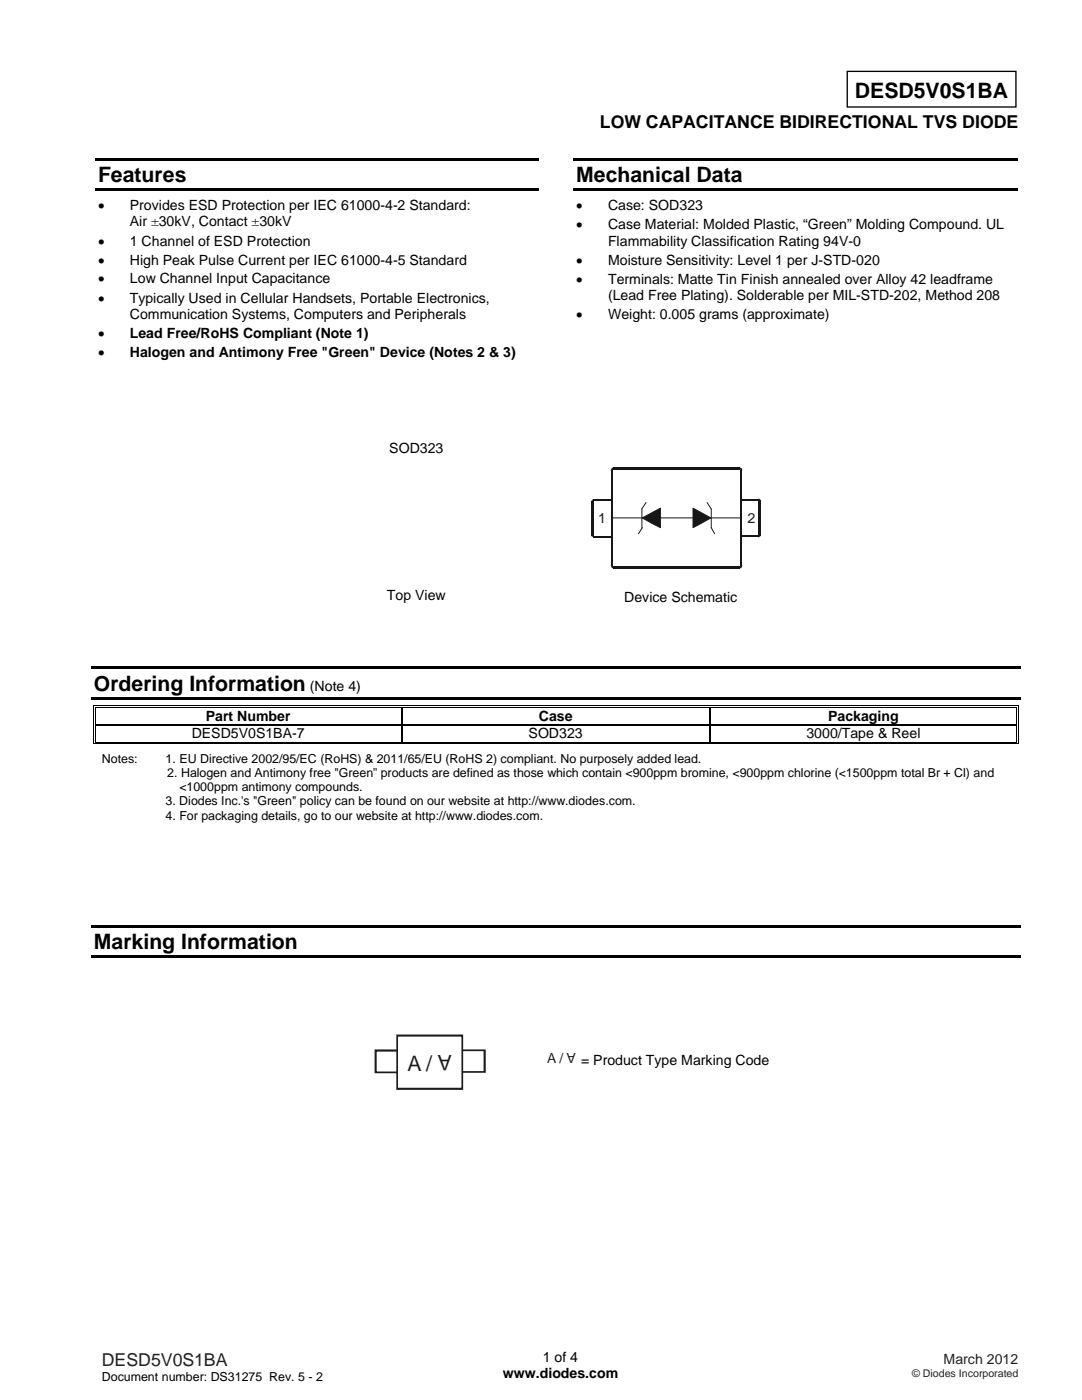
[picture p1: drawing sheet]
<svg xmlns="http://www.w3.org/2000/svg" width="216mm" height="279mm" viewBox="0 0 216 279" stroke-linecap="round" stroke-linejoin="round" font-family="sans-serif">
<defs><g id="words">
<g font-size="4.2">
<text x="170.6" y="19.6">DESD5V0S1BA</text>
<text x="19.6" y="36.3">Features</text>
<text x="115" y="36.3">Mechanical Data</text>
<text x="18.7" y="137.9">Ordering Information</text>
<text x="18.7" y="189.5">Marking Information</text>
</g>
<g font-size="4.2" fill="#1f1a17">
<text x="81.3" y="213.7">A /</text>
<text x="90.1" y="210.6" transform="rotate(-180 90.1 210.6)">A</text>
</g>
<text font-size="3.5" x="119.7" y="25.6">LOW CAPACITANCE BIDIRECTIONAL TVS DIODE</text>
<text font-size="3.5" fill="#231f20" x="20.3" y="272.5">DESD5V0S1BA</text>
<g font-size="2.8">
<text x="19.6" y="42">•</text>
<text x="25.9" y="42">Provides ESD Protection per IEC 61000-4-2 Standard:</text>
<text x="115" y="42">•</text>
<text x="121.3" y="42">Case: SOD323</text>
<text x="25.9" y="45.2">Air ±30kV, Contact ±30kV</text>
<text x="115" y="45.8">•</text>
<text x="121.3" y="45.8">Case Material: Molded Plastic, “Green” Molding Compound. UL</text>
<text x="19.6" y="49">•</text>
<text x="19.6" y="52.8">•</text>
<text x="25.9" y="49">1 Channel of ESD Protection</text>
<text x="25.9" y="52.8">High Peak Pulse Current per IEC 61000-4-5 Standard</text>
<text x="115" y="52.8">•</text>
<text x="121.3" y="49">Flammability Classification Rating 94V-0</text>
<text x="121.3" y="52.8">Moisture Sensitivity: Level 1 per J-STD-020</text>
<text x="19.6" y="56.6">•</text>
<text x="25.9" y="56.6">Low Channel Input Capacitance</text>
<text x="115" y="56.6">•</text>
<text x="121.3" y="59.8">(Lead Free Plating). Solderable per MIL-STD-202, Method 208</text>
<text x="121.3" y="56.6">Terminals: Matte Tin Finish annealed over Alloy 42 leadframe</text>
<text x="19.6" y="60.4">•</text>
<text x="25.9" y="63.6">Communication Systems, Computers and Peripherals</text>
<text x="25.9" y="60.4">Typically Used in Cellular Handsets, Portable Electronics,</text>
<text x="115" y="63.6">•</text>
<text x="121.3" y="63.6">Weight: 0.005 grams (approximate)</text>
<text x="19.6" y="71.2">•</text>
<text x="19.6" y="67.4">•</text>
<text x="25.9" y="71.2">Halogen and Antimony Free &quot;Green&quot; Device (Notes 2 &amp; 3)</text>
<text x="25.9" y="67.4">Lead Free/RoHS Compliant (Note 1)</text>
<text x="77.7" y="90.4">SOD323</text>
<text x="77.2" y="119.8">Top View</text>
<text x="124.6" y="120.2">Device Schematic</text>
<text x="61.8" y="137.9">(Note 4)</text>
<text x="41.1" y="143.8">Part Number</text>
<text x="107.5" y="143.8">Case</text>
<text x="165.2" y="143.8">Packaging</text>
<text x="38.2" y="147.4">DESD5V0S1BA-7</text>
<text x="105.5" y="147.4">SOD323</text>
<text x="160.9" y="147.4">3000/Tape &amp; Reel</text>
<text x="116" y="212.4">= Product Type Marking Code</text>
<text x="100.3" y="275.1">www.diodes.com</text>
<text x="108.3" y="271.9">1 of 4</text>
</g>
<g font-size="2.8" fill="#1f1a17">
<text x="119.4" y="104.4">1</text>
<text x="149.2" y="104.5">2</text>
<text x="109.2" y="212.2">A /</text>
<text x="114.9" y="210.2" transform="rotate(-180 114.9 210.2)">A</text>
</g>
<text font-size="2.8" fill="#231f20" x="188.3" y="272.2">March 2012</text>
<g font-size="2.5">
<text x="20.3" y="152.2">Notes:</text>
<text x="33" y="152.2">1. EU Directive 2002/95/EC (RoHS) &amp; 2011/65/EU (RoHS 2) compliant. No purposely added lead.</text>
<text x="33.4" y="155.1">2. Halogen and Antimony free &quot;Green” products are defined as those which contain &lt;900ppm bromine, &lt;900ppm chlorine (&lt;1500ppm total Br + Cl) and</text>
<text x="33" y="160.7">3. Diodes Inc.'s &quot;Green&quot; policy can be found on our website at http://www.diodes.com.</text>
<text x="35.8" y="157.9">&lt;1000ppm antimony compounds.</text>
<text x="33" y="163.6">4. For packaging details, go to our website at http://www.diodes.com.</text>
<text x="20.3" y="275.6">Document number: DS31275 Rev. 5 - 2</text>
</g>
<text font-size="2.1" fill="#231f20" x="182" y="274.8">© Diodes Incorporated</text>
</g></defs>
<path d="M169.1 14.2h33.6v7.2h-33.6z" fill="none" stroke="#000" stroke-width=".26"/>
<g fill="#000">
<path d="M19 31.5h88.6v.5h-88.6zM19 37.6h88.6v.5h-88.6zM114.4 31.5h88.7v.5h-88.7zM114.4 37.6h88.7v.5h-88.7zM18.2 133h185.5v.6h-185.5zM18.2 139.1h185.5v.6h-185.5zM18.6 140.7h.2v.5h-.2zM18.6 140.7h.5v.2h-.5zM18.6 144.5h.2v.3h-.2zM18.6 148.4h.5v.1h-.5zM18.9 141.1h.2v.1h-.2zM18.9 144.5h.2v.3h-.2z"/>
<path d="M18.9 148h.2v.2h-.2zM80.1 141.2h.3zM80.1 140.7h.5v.2h-.5zM80.1 141.1h.5v.1h-.5zM80.1 144.5h.3v.3h-.3zM80.1 148h.5v.2h-.5zM141.5 141.2h.2zM141.5 140.7h.5v.2h-.5zM141.5 141.1h.5v.1h-.5zM141.5 144.5h.2v.3h-.2zM141.5 148h.5v.2h-.5zM141.5 148.4h.5v.1h-.5z"/>
<path d="M202.8 140.7h.5v.2h-.5zM202.8 141.1h.1v.1h-.1zM202.8 144.5h.1v.3h-.1zM202.8 148.4h.5v.1h-.5zM202.8 148h.1v.2h-.1zM203.1 140.7h.2v.5h-.2zM203.1 144.5h.2v.3h-.2zM203.1 148h.2v.5h-.2zM18.2 184.6h185.5v.5h-185.5zM18.2 190.7h185.5v.5h-185.5z"/>
</g>
<g fill="none" stroke="#000" stroke-width=".2">
<path d="M18.7 141.2v3.3M18.7 144.8v3.7M19 141.2v3.3M19 144.8v3.2M19.1 140.8h61M19.1 141.1h61M19.1 148.4h122.4M19.1 148.1h61M80.6 140.8h60.9M80.6 141.1h60.9M80.6 148.1h60.9M142 140.8h60.8"/>
<path d="M142 141.1h60.8M142 148.4h60.8M142 148.1h60.8M202.8 141.2v3.3M202.8 144.8v3.2M203.2 141.2v3.3M203.2 144.8v3.2"/>
</g>
<path d="M19.1 144.6h61M80.2 141.2v3.3M80.2 144.8v3.2M80.4 144.6h61.1M141.6 141.2v3.3M141.6 144.8v3.2M141.7 144.6h61.1" fill="none" stroke="#000" stroke-width=".25"/>
<path d="M122.1 93.8v19.1M147.9 93.8v9.6" fill="none" stroke="#131516" stroke-width=".34"/>
<path d="M122.4 113.3h25.2" fill="none" stroke="#131516" stroke-width=".42"/>
<path d="M121.9 112.9h.3zM121.9 112.9l.4 .1-.2 .3zM122.3 113.1l.1 .4-.3-.2zM122.4 113.2v.3zM122.4 113.1v.4z" fill="#131516"/>
<path d="M147.9 103.4v9.5" fill="none" stroke="#131516" stroke-width=".34"/>
<path d="M147.6 113.1v.4zM147.6 113.1l.3 .2-.3 .2zM147.7 112.9h.4l-.2 .4-.2-.2zM147.9 112.9h.2zM147.7 112.9h.4z" fill="#131516"/>
<path d="M122.4 93.5h25.2" fill="none" stroke="#131516" stroke-width=".42"/>
<g fill="#131516">
<path d="M122.4 93.2v.5zM122.1 93.4l.3-.2v.5zM122.1 93.4l.2 .3-.4 .1zM121.9 93.8h.2zM121.9 93.8h.3z"/>
<path d="M147.7 93.8h.4zM147.9 93.4l.2 .4h-.4v-.1zM147.6 93.2l.3 .2-.2 .3zM147.6 93.2v.3zM147.6 93.2v.5z"/>
</g>
<path d="M118.3 99.9v7.1" fill="none" stroke="#131516" stroke-width=".42"/>
<path d="M118.4 107.1h3.6" fill="none" stroke="#131516" stroke-width=".34"/>
<path d="M118.1 107h.4zM118.1 107h.3zM118.1 107l.4-.1-.2 .3zM118.4 106.9v.2zM118.4 106.9v.4l-.1-.1zM118.4 107.1v.2zM118.4 106.9v.4z" fill="#131516"/>
<path d="M118.4 99.8h3.6" fill="none" stroke="#131516" stroke-width=".34"/>
<path d="M118.4 99.6v.3zM118.4 99.6v.2zM118.3 99.7l.1-.1v.3zM118.3 99.7l.1 .2zM118.2 99.8l.1-.1 .2 .2h-.4zM118.1 99.9h.3zM118.1 99.9h.4z" fill="#131516"/>
<path d="M151.6 99.9v7" fill="none" stroke="#131516" stroke-width=".42"/>
<path d="M147.9 99.7h3.5" fill="none" stroke="#131516" stroke-width=".34"/>
<path d="M151.4 99.9h.4zM151.5 99.9h.3zM151.4 99.9l.2-.3 .2 .3zM151.4 99.9l.1-.1zM151.4 99.5l.2 .1-.2 .3zM151.4 99.5v.2zM151.4 99.5v.4z" fill="#131516"/>
<path d="M147.9 107h3.5" fill="none" stroke="#131516" stroke-width=".34"/>
<path d="M151.4 106.8v.4zM151.4 107v.2zM151.4 106.8l.2 .3-.1 .1zM151.4 106.8l.1 .2zM151.4 106.8l.4 .1-.2 .2zM151.5 106.9h.3zM151.4 106.9h.4z" fill="#131516"/>
<path d="M122.2 103.4h25.7M141.1 100.3l.8 1.3v3.8M141.9 105.3l.7 1.2" fill="none" stroke="#1f1a17" stroke-width=".2"/>
<path d="M138.3 101.4l3.5 2-3.5 1.9z" fill-rule="evenodd" fill="#131516"/>
<path d="M128.2 105.3l-.8 1.2M128.9 100.3l-.8 1.3v3.8M138.3 101.4l3.5 2-3.5 1.9z" fill="none" stroke="#1f1a17" stroke-width=".2"/>
<path d="M128.2 103.4l3.6-2v3.9z" fill-rule="evenodd" fill="#131516"/>
<path d="M128.2 103.4l3.6-2v3.9z" fill="none" stroke="#1f1a17" stroke-width=".2"/>
<path d="M79.2 206.7h13v10.6h-13z" fill="#fff"/>
<g fill="#1f1a17">
<path d="M79.1 206.7h.3v10.6h-.3zM79.1 206.5h.1v.2h-.1zM79.2 206.5h13v.4h-13zM92.2 206.5h.2v.2h-.2zM92.1 206.7h.3v10.6h-.3zM92.2 217.3h.2v.2h-.2zM79.2 217.1h13v.4h-13zM79.1 217.3h.1v.2h-.1z"/>
<path d="M92.3 213.8h4.4v.3h-4.4zM96.7 213.9h.2v.2h-.2zM96.5 209.6h.4v4.3h-.4zM96.7 209.4h.2v.2h-.2zM92.3 209.4h4.4v.4h-4.4z"/>
<path d="M75 213.8h4.2v.4h-4.2zM74.7 214h.3v.2h-.3zM74.7 209.7h.5v4.3h-.5zM74.7 209.4h.3v.3h-.3zM75 209.4h4.2v.5h-4.2z"/>
</g>
<use href="#words"/>
</svg>
